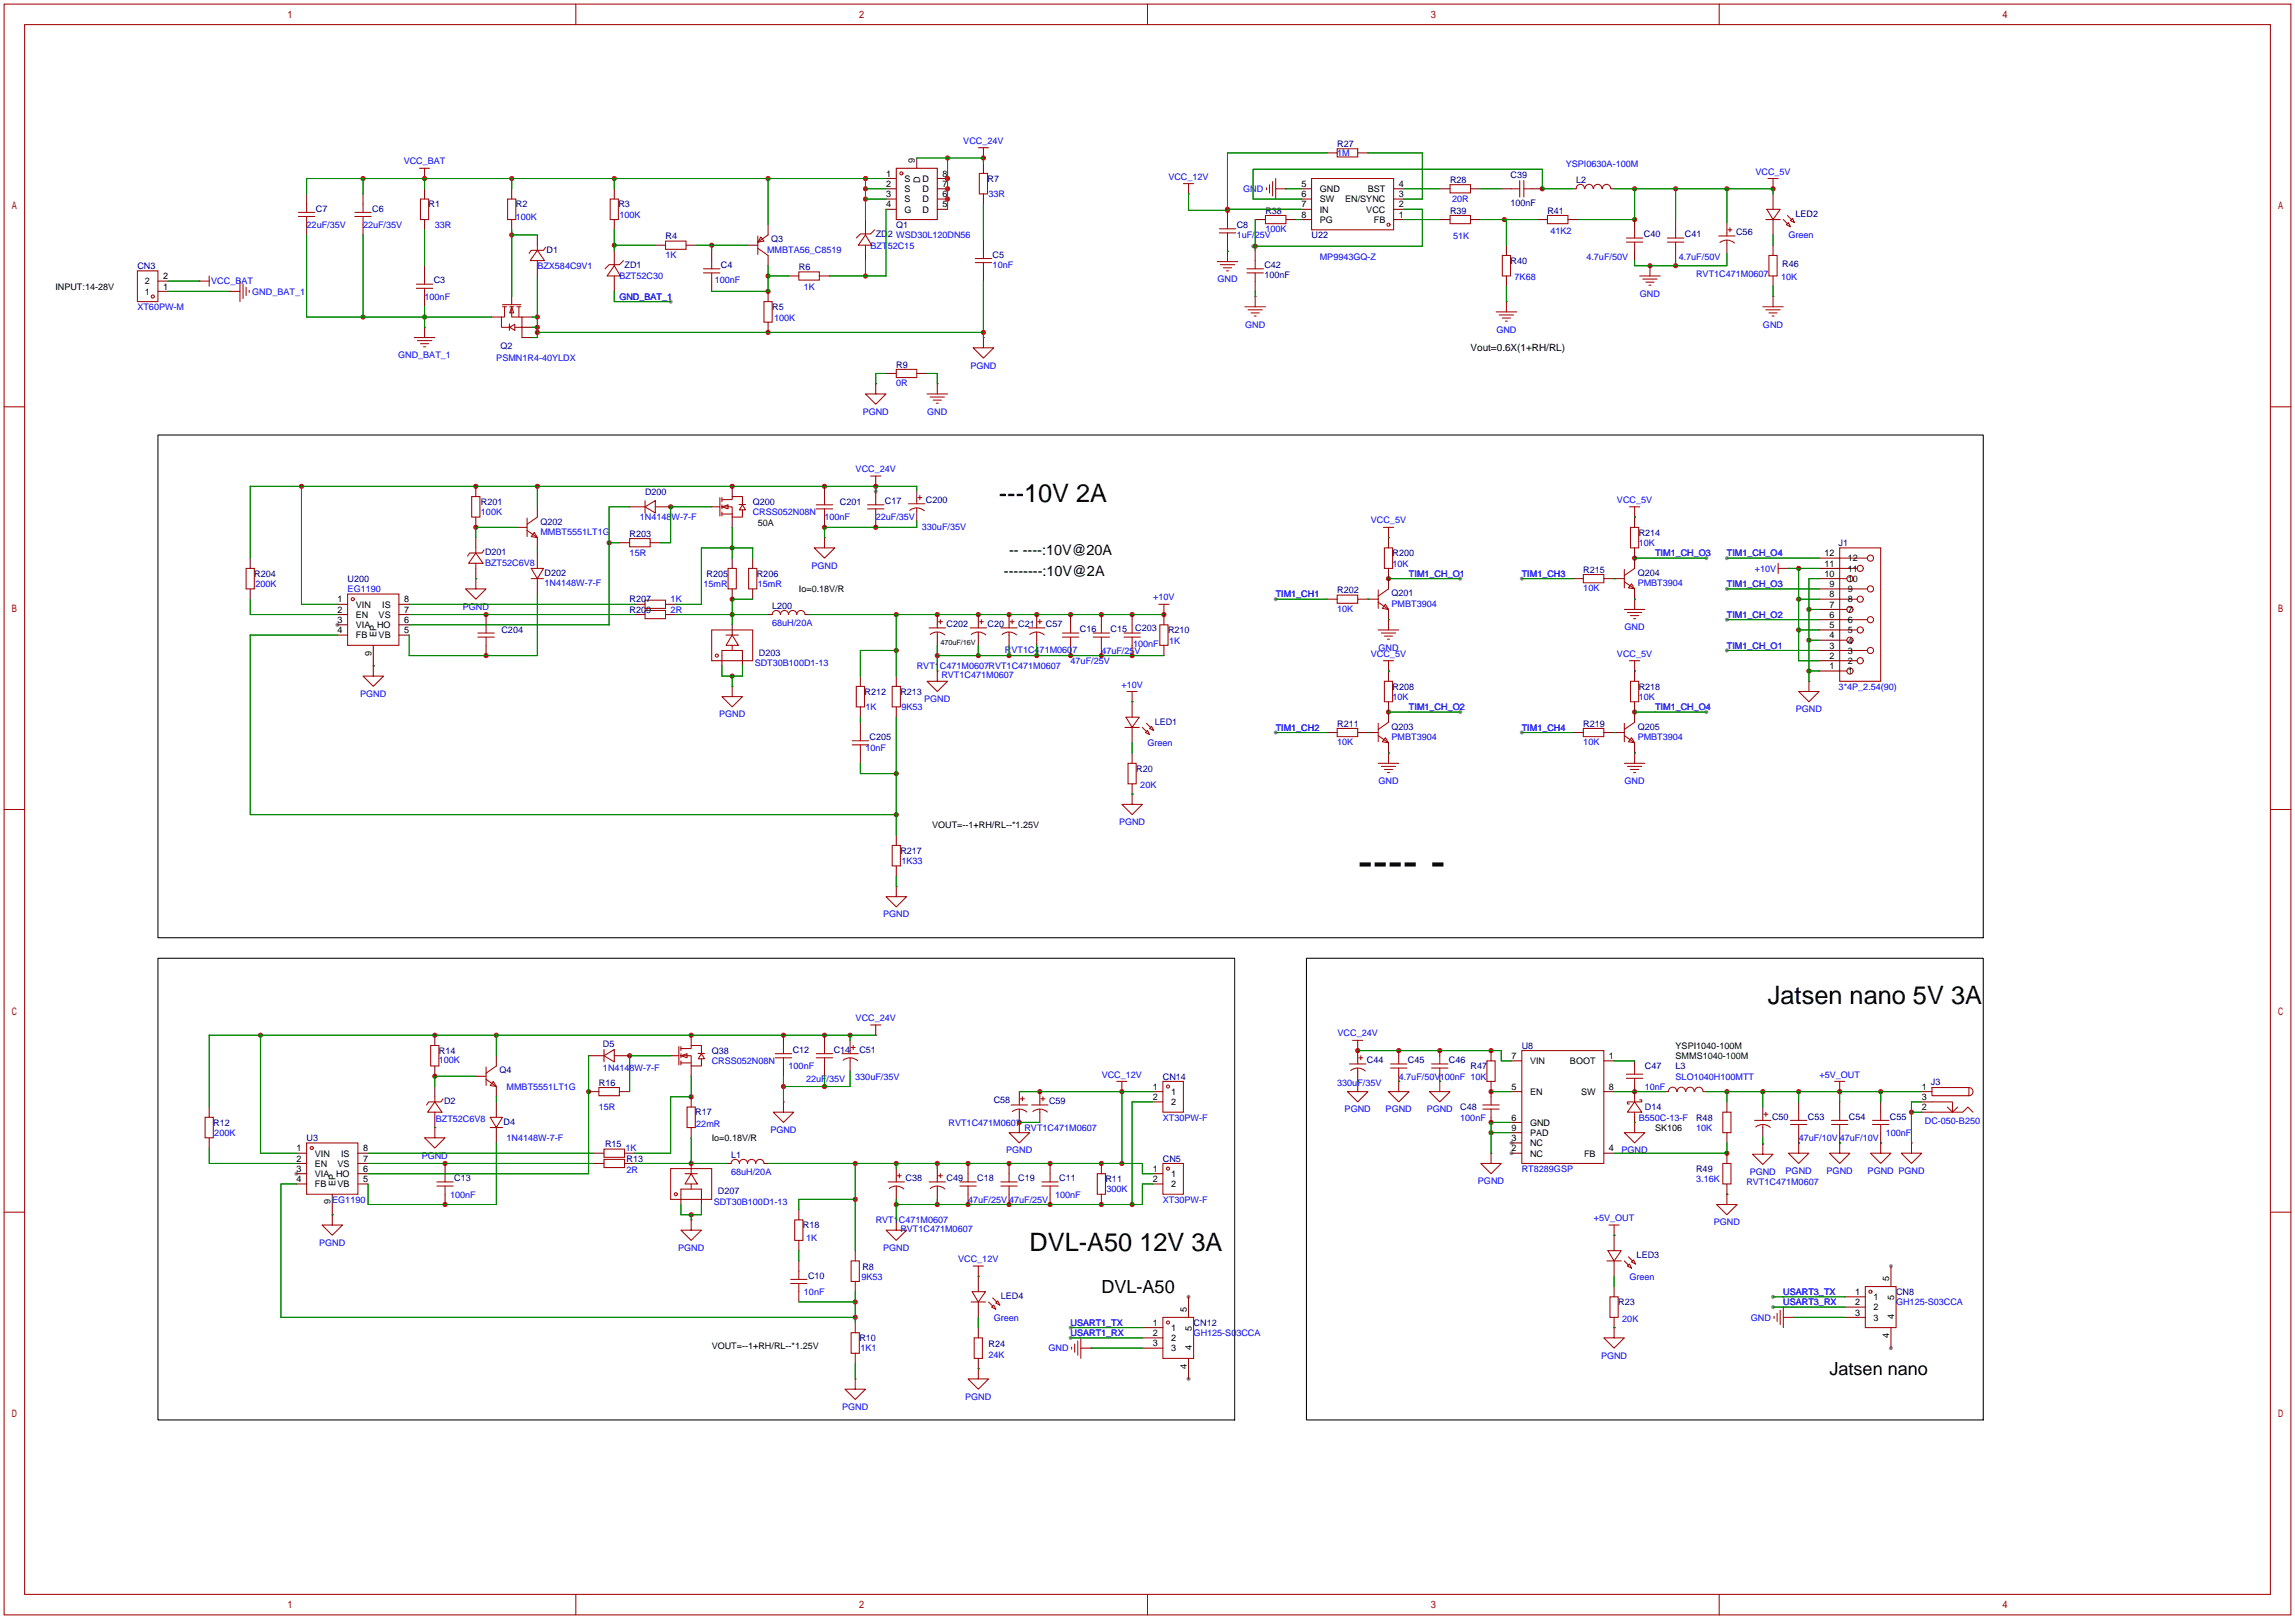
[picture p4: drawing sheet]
<svg xmlns="http://www.w3.org/2000/svg" width="568mm" height="401mm" viewBox="0 0 568 401" stroke-linecap="round" stroke-linejoin="round" font-family="sans-serif">
<defs><g id="words">
<text font-size="11.2" x="336.3" y="217.2">---- -</text>
<g font-size="6.3">
<text x="247.4" y="124.2">---10V 2A</text>
<text x="437.9" y="248.7">Jatsen nano 5V 3A</text>
<text x="255" y="309.6">DVL-A50 12V 3A</text>
</g>
<g font-size="4.5">
<text x="272.8" y="320.2">DVL-A50</text>
<text x="453.1" y="340.5">Jatsen nano</text>
</g>
<g font-size="3.6">
<text x="249.9" y="137.5">-- ----:10V@20A</text>
<text x="248.7" y="142.5">--------:10V@2A</text>
</g>
<text font-size="2.5" x="364.2" y="86.9">Vout=0.6X(1+RH/RL)</text>
<g font-size="2.2" fill="#00f">
<text x="238.6" y="35.6">VCC_24V</text>
<text x="100" y="40.7">VCC_BAT</text>
<text x="331.2" y="38.7">1M</text>
<text x="387.9" y="41.5">YSPI0630A-100M</text>
<text x="289.4" y="44.5">VCC_12V</text>
<text x="307.9" y="47.6">GND</text>
<text x="434.8" y="43.2">VCC_5V</text>
<text x="153.4" y="53.9">100K</text>
<text x="244.9" y="48.8">33R</text>
<text x="359.7" y="50.1">20R</text>
<text x="75.9" y="56.4">22uF/35V</text>
<text x="89.9" y="56.4">22uF/35V</text>
<text x="107.7" y="56.4">33R</text>
<text x="127.8" y="54.4">100K</text>
<text x="306.3" y="59">1uF/25V</text>
<text x="313.4" y="57.5">100K</text>
<text x="359.9" y="59.2">51K</text>
<text x="384" y="58">41K2</text>
<text x="443" y="59">Green</text>
<text x="164.8" y="63.8">1K</text>
<text x="190" y="62.5">MMBTA56_C8519</text>
<text x="215.6" y="61.5">BZT52C15</text>
<text x="326.9" y="64.3">MP9943GQ-Z</text>
<text x="392.9" y="64.3">4.7uF/50V</text>
<text x="415.8" y="64.3">4.7uF/50V</text>
<text x="52.3" y="70.4">VCC_BAT</text>
<text x="133.1" y="66.6">BZX584C9V1</text>
<text x="153.4" y="69.1">BZT52C30</text>
<text x="177" y="70.2">100nF</text>
<text x="199.1" y="71.7">1K</text>
<text x="245.9" y="66.4">10nF</text>
<text x="301.5" y="69.9">GND</text>
<text x="375.2" y="69.4">7K68</text>
<text x="420.1" y="68.6">RVT1C471M0607</text>
<text x="441.2" y="69.4">10K</text>
<text x="34" y="76.8">XT60PW-M</text>
<text x="62.5" y="73">GND_BAT_1</text>
<text x="105.2" y="74.2">100nF</text>
<text x="153.4" y="74.2">GND_BAT_1</text>
<text x="406.2" y="73.5">GND</text>
<text x="191.8" y="79.6">100K</text>
<text x="308.4" y="81.1">GND</text>
<text x="370.6" y="82.4">GND</text>
<text x="436.7" y="81.1">GND</text>
<text x="98.6" y="88.7">GND_BAT_1</text>
<text x="122.9" y="89.5">PSMN1R4-40YLDX</text>
<text x="222" y="95.6">0R</text>
<text x="240.3" y="91.2">PGND</text>
<text x="213.7" y="102.7">PGND</text>
<text x="229.7" y="102.7">GND</text>
<text x="211.9" y="116.9">VCC_24V</text>
<text x="400.5" y="124.5">VCC_5V</text>
<text x="119.1" y="127.6">100K</text>
<text x="158.5" y="128.8">1N4148W-7-F</text>
<text x="186.4" y="127.6">CRSS052N08N</text>
<text x="204.2" y="128.8">100nF</text>
<text x="216.9" y="128.8">22uF/35V</text>
<text x="228.3" y="131.1">330uF/35V</text>
<text x="339.6" y="129.6">VCC_5V</text>
<text x="133.9" y="132.4">MMBT5551LT1G</text>
<text x="156" y="137.7">15R</text>
<text x="405.9" y="135.2">10K</text>
<text x="410" y="137.7">TIM1_CH_O3</text>
<text x="427.7" y="137.7">TIM1_CH_O4</text>
<text x="120.1" y="140">BZT52C6V8</text>
<text x="201" y="140.8">PGND</text>
<text x="344.9" y="140.3">10K</text>
<text x="349" y="142.8">TIM1_CH_O1</text>
<text x="376.9" y="142.8">TIM1_CH3</text>
<text x="434.6" y="141.5">+10V</text>
<text x="63.2" y="145.3">200K</text>
<text x="86.1" y="146.6">EG1190</text>
<text x="134.9" y="145.1">1N4148W-7-F</text>
<text x="166.1" y="149.2">1K</text>
<text x="174.2" y="145.3">15mR</text>
<text x="187.7" y="145.3">15mR</text>
<text x="285.6" y="148.6">+10V</text>
<text x="316" y="147.9">TIM1_CH1</text>
<text x="392.2" y="146.4">10K</text>
<text x="405.6" y="145.1">PMBT3904</text>
<text x="427.7" y="145.3">TIM1_CH_O3</text>
<text x="114.6" y="150.9">PGND</text>
<text x="166.1" y="151.7">2R</text>
<text x="191.3" y="155">68uH/20A</text>
<text x="331.2" y="151.4">10K</text>
<text x="344.7" y="150.2">PMBT3904</text>
<text x="427.7" y="153">TIM1_CH_O2</text>
<text x="248.9" y="161.6">RVT1C471M0607</text>
<text x="272.8" y="161.9">47uF/25V</text>
<text x="280.7" y="160.1">100nF</text>
<text x="289.6" y="159.3">1K</text>
<text x="341.4" y="161.1">GND</text>
<text x="402.4" y="156">GND</text>
<text x="427.7" y="160.6">TIM1_CH_O1</text>
<text x="186.9" y="164.9">SDT30B100D1-13</text>
<text x="227.1" y="165.7">RVT1C471M0607RVT1C471M0607</text>
<text x="233.2" y="168">RVT1C471M0607</text>
<text x="265.2" y="164.4">47uF/25V</text>
<text x="339.6" y="162.6">VCC_5V</text>
<text x="400.5" y="162.6">VCC_5V</text>
<text x="89.2" y="172.5">PGND</text>
<text x="228.9" y="173.8">PGND</text>
<text x="277.8" y="170.2">+10V</text>
<text x="344.9" y="173.3">10K</text>
<text x="405.9" y="173.3">10K</text>
<text x="455.4" y="170.7">3*4P_2.54(90)</text>
<text x="178.1" y="177.6">PGND</text>
<text x="214.4" y="175.8">1K</text>
<text x="223.3" y="175.8">9K53</text>
<text x="349" y="175.8">TIM1_CH_O2</text>
<text x="410" y="175.8">TIM1_CH_O4</text>
<text x="444.8" y="176.3">PGND</text>
<text x="214.4" y="186">10nF</text>
<text x="284.2" y="184.7">Green</text>
<text x="316" y="180.9">TIM1_CH2</text>
<text x="331.2" y="184.5">10K</text>
<text x="344.7" y="183.2">PMBT3904</text>
<text x="376.9" y="180.9">TIM1_CH4</text>
<text x="392.2" y="184.5">10K</text>
<text x="405.6" y="183.2">PMBT3904</text>
<text x="282.4" y="195.1">20K</text>
<text x="341.4" y="194.1">GND</text>
<text x="402.4" y="194.1">GND</text>
<text x="277.2" y="204.3">PGND</text>
<text x="223.3" y="213.9">1K33</text>
<text x="218.8" y="227.1">PGND</text>
<text x="211.9" y="252.8">VCC_24V</text>
<text x="331.3" y="256.6">VCC_24V</text>
<text x="108.7" y="263.2">100K</text>
<text x="176.3" y="263.5">CRSS052N08N</text>
<text x="125.5" y="269.8">MMBT5551LT1G</text>
<text x="149.4" y="265.2">1N4148W-7-F</text>
<text x="195.3" y="264.7">100nF</text>
<text x="199.6" y="267.8">22uF/35V</text>
<text x="211.8" y="267.3">330uF/35V</text>
<text x="272.9" y="266.8">VCC_12V</text>
<text x="331.2" y="268.8">330uF/35V</text>
<text x="346.5" y="267.3">4.7uF/50V100nF 10K</text>
<text x="407.4" y="269.8">10nF</text>
<text x="415" y="267.3">SLO1040H100MTT</text>
<text x="450.7" y="266.8">+5V_OUT</text>
<text x="148.3" y="274.9">15R</text>
<text x="333.1" y="275.4">PGND</text>
<text x="343.2" y="275.4">PGND</text>
<text x="353.4" y="275.4">PGND</text>
<text x="53.1" y="281.2">200K</text>
<text x="107.9" y="277.7">BZT52C6V8</text>
<text x="172.5" y="279">22mR</text>
<text x="190.8" y="280.5">PGND</text>
<text x="234.9" y="278.7">RVT1C471M0607</text>
<text x="253.7" y="280">RVT1C471M0607</text>
<text x="288" y="277.4">XT30PW-F</text>
<text x="361.7" y="277.4">100nF</text>
<text x="405.9" y="277.4">B550C-13-F</text>
<text x="420.1" y="280">10K</text>
<text x="467.1" y="281.2">100nF</text>
<text x="476.8" y="278.2">DC-050-B250</text>
<text x="104.5" y="286.8">PGND</text>
<text x="125.5" y="282.5">1N4148W-7-F</text>
<text x="154.9" y="285">1K</text>
<text x="249.2" y="285.6">PGND</text>
<text x="401.6" y="285.6">PGND</text>
<text x="445.5" y="282.5">47uF/10V</text>
<text x="455.7" y="282.5">47uF/10V</text>
<text x="155.2" y="290.4">2R</text>
<text x="181.1" y="290.9">68uH/20A</text>
<text x="366.1" y="293.2">PGND</text>
<text x="376.9" y="290.1">RT8289GSP</text>
<text x="420.1" y="292.7">3.16K</text>
<text x="432.6" y="293.4">RVT1C471M0607</text>
<text x="433.4" y="290.9">PGND</text>
<text x="442.3" y="290.6">PGND</text>
<text x="452.4" y="290.6">PGND</text>
<text x="462.6" y="290.6">PGND PGND</text>
<text x="82.3" y="297.7">EG1190</text>
<text x="111.5" y="296.5">100nF</text>
<text x="176.8" y="298.3">SDT30B100D1-13</text>
<text x="239.8" y="297.7">47uF/25V</text>
<text x="249.9" y="297.7">47uF/25V</text>
<text x="261.4" y="296.5">100nF</text>
<text x="274.1" y="295.2">300K</text>
<text x="288" y="297.7">XT30PW-F</text>
<text x="216.9" y="302.8">RVT1C471M0607</text>
<text x="223" y="305.1">RVT1C471M0607</text>
<text x="394.8" y="302.3">+5V_OUT</text>
<text x="424.5" y="303.3">PGND</text>
<text x="79.1" y="308.4">PGND</text>
<text x="168" y="309.7">PGND</text>
<text x="199.6" y="307.1">1K</text>
<text x="218.8" y="309.7">PGND</text>
<text x="213.4" y="316.8">9K53</text>
<text x="237.3" y="312.5">VCC_12V</text>
<text x="403.6" y="316.8">Green</text>
<text x="199.1" y="320.6">10nF</text>
<text x="441.7" y="323.1">USART3_RX</text>
<text x="441.7" y="320.6">USART3_TX</text>
<text x="469.6" y="323.1">GH125-S03CCA</text>
<text x="246.1" y="327">Green</text>
<text x="265.2" y="328.2">USART1_TX</text>
<text x="401.8" y="327.2">20K</text>
<text x="433.7" y="327">GND</text>
<text x="213.1" y="334.6">1K1</text>
<text x="259.7" y="334.6">GND</text>
<text x="265.2" y="330.8">USART1_RX</text>
<text x="295.7" y="330.8">GH125-S03CCA</text>
<text x="244.9" y="336.1">24K</text>
<text x="396.6" y="336.4">PGND</text>
<text x="239.1" y="346.5">PGND</text>
<text x="208.6" y="349.1">PGND</text>
</g>
<g font-size="2.2">
<text x="226.6" y="40.4" transform="rotate(-90 226.6 40.4)">9</text>
<text x="219.5" y="43.7">1</text>
<text x="219.5" y="46.3">2</text>
<text x="224" y="45">S</text>
<text x="224" y="47.6">S</text>
<text x="227.9" y="45.3" transform="rotate(-90 227.9 45.3)">D</text>
<text x="228.5" y="47.6">D</text>
<text x="228.5" y="45">D</text>
<text x="233.4" y="46.3">7</text>
<text x="233.4" y="43.7">8</text>
<text x="322.4" y="46.3">5</text>
<text x="326.9" y="47.6">GND</text>
<text x="338.8" y="47.6">BST</text>
<text x="346.5" y="46.3">4</text>
<text x="219.5" y="48.8">3</text>
<text x="219.5" y="51.4">4</text>
<text x="224" y="50.1">S</text>
<text x="224" y="52.6">G</text>
<text x="228.5" y="52.6">D</text>
<text x="228.5" y="50.1">D</text>
<text x="233.4" y="51.4">5</text>
<text x="233.4" y="48.8">6</text>
<text x="322.4" y="48.8">6</text>
<text x="322.4" y="51.4">7</text>
<text x="322.4" y="53.9">8</text>
<text x="326.9" y="50.1">SW</text>
<text x="326.9" y="52.6">IN</text>
<text x="333.2" y="50.1">EN/SYNC</text>
<text x="338.4" y="52.6">VCC</text>
<text x="346.5" y="53.9">1</text>
<text x="346.5" y="51.4">2</text>
<text x="346.5" y="48.8">3</text>
<text x="326.9" y="55.2">PG</text>
<text x="340.3" y="55.2">FB</text>
<text x="13.7" y="71.7">INPUT:14-28V</text>
<text x="35.8" y="70.4">2</text>
<text x="40.4" y="71.7">1</text>
<text x="40.4" y="69.1">2</text>
<text x="35.8" y="73">1</text>
<text x="187.7" y="130.1">50A</text>
<text x="451.9" y="137.7">12</text>
<text x="451.9" y="142.8">10</text>
<text x="451.9" y="140.3">11</text>
<text x="457.7" y="141.5">11</text>
<text x="457.7" y="139">12</text>
<text x="83.6" y="149.2">1</text>
<text x="100.1" y="149.2">8</text>
<text x="197.9" y="146.6">Io=0.18V/R</text>
<text x="453.2" y="147.9">8</text>
<text x="453.2" y="145.3">9</text>
<text x="457.7" y="149.2">8</text>
<text x="457.7" y="146.6">9</text>
<text x="457.7" y="144.1">10</text>
<text x="83.6" y="151.7">2</text>
<text x="83.6" y="154.2">3</text>
<text x="88.1" y="150.4">VIN</text>
<text x="88.1" y="153">EN</text>
<text x="88.1" y="155.5">VIA</text>
<text x="93.4" y="155.5">HO</text>
<text x="93.8" y="153">VS</text>
<text x="94.7" y="150.4">IS</text>
<text x="100.1" y="154.2">6</text>
<text x="100.1" y="151.7">7</text>
<text x="453.2" y="155.5">5</text>
<text x="453.2" y="153">6</text>
<text x="453.2" y="150.4">7</text>
<text x="457.7" y="154.2">6</text>
<text x="457.7" y="151.7">7</text>
<text x="83.6" y="156.8">4</text>
<text x="88.1" y="158">FB</text>
<text x="93.3" y="157.7" transform="rotate(-90 93.3 157.7)">EP</text>
<text x="93.8" y="158">VB</text>
<text x="100.1" y="156.8">5</text>
<text x="453.2" y="160.6">3</text>
<text x="453.2" y="158">4</text>
<text x="457.7" y="161.9">3</text>
<text x="457.7" y="159.3">4</text>
<text x="457.7" y="156.8">5</text>
<text x="92" y="162.3" transform="rotate(-90 92 162.3)">9</text>
<text x="453.2" y="165.7">1</text>
<text x="453.2" y="163.1">2</text>
<text x="457.7" y="166.9">1</text>
<text x="457.7" y="164.4">2</text>
<text x="230.9" y="205">VOUT=--1+RH/RL--*1.25V</text>
<text x="374.4" y="262.2">7</text>
<text x="379" y="263.5">VIN</text>
<text x="388.9" y="263.5">BOOT</text>
<text x="398.5" y="262.2">1</text>
<text x="415" y="262.2">SMMS1040-100M</text>
<text x="415" y="259.6">YSPI1040-100M</text>
<text x="285.5" y="269.8">1</text>
<text x="374.4" y="269.8">5</text>
<text x="398.5" y="269.8">8</text>
<text x="476" y="269.8">1</text>
<text x="285.5" y="272.3">2</text>
<text x="290.1" y="271.1">1</text>
<text x="290.1" y="273.6">2</text>
<text x="379" y="271.1">EN</text>
<text x="391.6" y="271.1">SW</text>
<text x="476" y="274.9">2</text>
<text x="476" y="272.3">3</text>
<text x="374.4" y="277.4">6</text>
<text x="374.4" y="280">9</text>
<text x="379" y="278.7">GND</text>
<text x="379" y="281.2">PAD</text>
<text x="410" y="280">SK106</text>
<text x="73.4" y="285">1</text>
<text x="73.4" y="287.6">2</text>
<text x="78" y="286.3">VIN</text>
<text x="84.5" y="286.3">IS</text>
<text x="89.9" y="287.6">7</text>
<text x="89.9" y="285">8</text>
<text x="176.3" y="282.5">Io=0.18V/R</text>
<text x="374.4" y="285">2</text>
<text x="374.4" y="282.5">3</text>
<text x="379" y="286.3">NC</text>
<text x="379" y="283.8">NC</text>
<text x="392.4" y="286.3">FB</text>
<text x="398.5" y="285">4</text>
<text x="73.4" y="290.1">3</text>
<text x="73.4" y="292.7">4</text>
<text x="78" y="288.9">EN</text>
<text x="78" y="291.4">VIA</text>
<text x="78" y="293.9">FB</text>
<text x="83.1" y="293.6" transform="rotate(-90 83.1 293.6)">EP</text>
<text x="83.3" y="291.4">HO</text>
<text x="83.6" y="293.9">VB</text>
<text x="83.6" y="288.9">VS</text>
<text x="89.9" y="292.7">5</text>
<text x="89.9" y="290.1">6</text>
<text x="285.5" y="290.1">1</text>
<text x="285.5" y="292.7">2</text>
<text x="290.1" y="291.4">1</text>
<text x="290.1" y="293.9">2</text>
<text x="81.8" y="298.2" transform="rotate(-90 81.8 298.2)">9</text>
<text x="467.9" y="317.2" transform="rotate(-90 467.9 317.2)">5</text>
<text x="459.5" y="320.6">1</text>
<text x="459.5" y="323.1">2</text>
<text x="464.1" y="321.9">1</text>
<text x="469.2" y="321.8" transform="rotate(-90 469.2 321.8)">5</text>
<text x="285.5" y="328.2">1</text>
<text x="290.1" y="329.5">1</text>
<text x="293.9" y="324.9" transform="rotate(-90 293.9 324.9)">5</text>
<text x="295.2" y="329.4" transform="rotate(-90 295.2 329.4)">5</text>
<text x="459.5" y="325.7">3</text>
<text x="464.1" y="324.4">2</text>
<text x="464.1" y="327">3</text>
<text x="469.2" y="326.6" transform="rotate(-90 469.2 326.6)">4</text>
<text x="176.3" y="334.1">VOUT=--1+RH/RL--*1.25V</text>
<text x="285.5" y="330.8">2</text>
<text x="285.5" y="333.3">3</text>
<text x="290.1" y="332">2</text>
<text x="290.1" y="334.6">3</text>
<text x="295.2" y="334.3" transform="rotate(-90 295.2 334.3)">4</text>
<text x="467.9" y="331.2" transform="rotate(-90 467.9 331.2)">4</text>
<text x="293.9" y="338.8" transform="rotate(-90 293.9 338.8)">4</text>
</g>
<g font-size="2.2" fill="#000080">
<text x="331.2" y="36.4">R27</text>
<text x="244.6" y="45">R7</text>
<text x="359.2" y="45.3">R28</text>
<text x="374.1" y="44">C39</text>
<text x="390.4" y="45.2">L2</text>
<text x="78.2" y="52.4">C7</text>
<text x="92.2" y="52.4">C6</text>
<text x="106.2" y="51.4">R1</text>
<text x="127.8" y="51.4">R2</text>
<text x="153.2" y="51.4">R3</text>
<text x="313.4" y="52.9">R38</text>
<text x="359.2" y="52.9">R39</text>
<text x="374.1" y="51.1">100nF</text>
<text x="383.3" y="52.9">R41</text>
<text x="444.8" y="53.7">LED2</text>
<text x="164.8" y="59.2">R4</text>
<text x="216.9" y="58.7">ZD2 WSD30L120DN56</text>
<text x="222" y="56.4">Q1</text>
<text x="306.3" y="56.4">C8</text>
<text x="324.9" y="59">U22</text>
<text x="407.2" y="58.7">C40</text>
<text x="417.3" y="58.7">C41</text>
<text x="430" y="58.2">C56</text>
<text x="135.4" y="62.5">D1</text>
<text x="191" y="60">Q3</text>
<text x="245.9" y="63.8">C5</text>
<text x="374.1" y="65.3">R40</text>
<text x="34" y="66.6">CN3</text>
<text x="107.4" y="70.2">C3</text>
<text x="154.7" y="66.4">ZD1</text>
<text x="178.6" y="66.4">C4</text>
<text x="197.9" y="66.9">R6</text>
<text x="313.2" y="66.4">C42</text>
<text x="313.2" y="68.9">100nF</text>
<text x="441.5" y="66.1">R46</text>
<text x="191.3" y="76.8">R5</text>
<text x="124" y="86.4">Q2</text>
<text x="222" y="91">R9</text>
<text x="119.1" y="125">R201</text>
<text x="159.8" y="122.5">D200</text>
<text x="186.4" y="125">Q200</text>
<text x="208" y="125">C201</text>
<text x="219.2" y="124.8">C17</text>
<text x="229.4" y="124.5">C200</text>
<text x="133.9" y="129.9">Q202</text>
<text x="120.1" y="137.5">D201</text>
<text x="156" y="132.9">R203</text>
<text x="344.9" y="137.7">R200</text>
<text x="405.9" y="132.6">R214</text>
<text x="455.4" y="135.2">J1</text>
<text x="63" y="142.8">R204</text>
<text x="134.9" y="142.6">D202</text>
<text x="175" y="142.8">R205</text>
<text x="187.5" y="142.8">R206</text>
<text x="392.2" y="141.8">R215</text>
<text x="405.6" y="142.6">Q204</text>
<text x="86.1" y="144.1">U200</text>
<text x="156" y="149.2">R207</text>
<text x="331.2" y="146.9">R202</text>
<text x="344.7" y="147.6">Q201</text>
<text x="156" y="151.7">R209</text>
<text x="191.3" y="150.7">L200</text>
<text x="234.4" y="155.3">C202</text>
<text x="244.6" y="155.3">C20</text>
<text x="252.2" y="155.3">C21</text>
<text x="259.1" y="155.3">C57</text>
<text x="124.2" y="156.8">C204</text>
<text x="267.5" y="156.5">C16</text>
<text x="275.1" y="156.5">C15</text>
<text x="281.2" y="156.3">C203</text>
<text x="289.3" y="156.8">R210</text>
<text x="188" y="162.4">D203</text>
<text x="214.1" y="172">R212</text>
<text x="223" y="172">R213</text>
<text x="344.9" y="170.7">R208</text>
<text x="405.9" y="170.7">R218</text>
<text x="286" y="179.4">LED1</text>
<text x="331.2" y="179.9">R211</text>
<text x="392.2" y="179.9">R219</text>
<text x="215.4" y="183.2">C205</text>
<text x="344.7" y="180.7">Q203</text>
<text x="405.6" y="180.7">Q205</text>
<text x="281.4" y="191.1">R20</text>
<text x="223" y="211.4">R217</text>
<text x="108.7" y="260.9">R14</text>
<text x="149.4" y="259.1">D5</text>
<text x="176.3" y="260.9">Q38</text>
<text x="196.3" y="260.7">C12</text>
<text x="206.5" y="260.7">C14</text>
<text x="212.9" y="260.7">C51</text>
<text x="338.6" y="263.2">C44</text>
<text x="348.7" y="263.2">C45</text>
<text x="358.9" y="263.2">C46</text>
<text x="376.9" y="259.6">U8</text>
<text x="123.7" y="265.7">Q4</text>
<text x="148.3" y="268.8">R16</text>
<text x="288" y="267.3">CN14</text>
<text x="364.2" y="264.7">R47</text>
<text x="407.4" y="264.7">C47</text>
<text x="415" y="264.7">L3</text>
<text x="478.3" y="268.5">J3</text>
<text x="110" y="273.4">D2</text>
<text x="246.1" y="273.1">C58</text>
<text x="259.8" y="273.4">C59</text>
<text x="361.7" y="274.9">C48</text>
<text x="407.4" y="274.9">D14</text>
<text x="52.8" y="278.7">R12</text>
<text x="124.7" y="278.4">D4</text>
<text x="172.2" y="276.2">R17</text>
<text x="420.1" y="277.4">R48</text>
<text x="438.9" y="277.2">C50</text>
<text x="447.8" y="277.2">C53</text>
<text x="458" y="277.2">C54</text>
<text x="468.1" y="277.2">C55</text>
<text x="75.9" y="282.5">U3</text>
<text x="149.9" y="284">R15</text>
<text x="155.2" y="287.6">R13</text>
<text x="181.1" y="286.6">L1</text>
<text x="288" y="287.6">CN5</text>
<text x="112.5" y="292.4">C13</text>
<text x="224.3" y="292.4">C38</text>
<text x="234.4" y="292.4">C49</text>
<text x="242.1" y="292.4">C18</text>
<text x="252.2" y="292.4">C19</text>
<text x="262.4" y="292.4">C11</text>
<text x="273.8" y="292.7">R11</text>
<text x="420.1" y="290.1">R49</text>
<text x="177.8" y="295.7">D207</text>
<text x="198.9" y="304.1">R18</text>
<text x="405.4" y="311.5">LED3</text>
<text x="200.2" y="316.5">C10</text>
<text x="213.6" y="314.5">R8</text>
<text x="247.9" y="321.6">LED4</text>
<text x="400.8" y="323.1">R23</text>
<text x="469.6" y="320.6">CN8</text>
<text x="295.7" y="328.2">CN12</text>
<text x="212.9" y="332">R10</text>
<text x="244.9" y="333.6">R24</text>
</g>
<text font-size="1.8" x="232.9" y="159.7">470uF/16V</text>
</g></defs>
<g fill="#999">
<circle cx="73.4" cy="290.6" r=".51"/>
<circle cx="374.4" cy="285.5" r=".51"/>
<circle cx="374.4" cy="283" r=".51"/>
<circle cx="83.6" cy="154.7" r=".51"/>
<circle cx="294.4" cy="341.4" r=".51"/>
<circle cx="294.4" cy="321.1" r=".51"/>
<circle cx="468.4" cy="333.8" r=".51"/>
<circle cx="468.4" cy="313.4" r=".51"/>
<circle cx="166.1" cy="74.7" r=".51"/>
<circle cx="310.4" cy="61" r=".51"/>
<circle cx="216.9" cy="121.7" r=".51"/>
<circle cx="361.7" cy="143.3" r=".51"/>
<circle cx="316" cy="148.3" r=".51"/>
<circle cx="361.7" cy="176.3" r=".51"/>
<circle cx="316" cy="181.4" r=".51"/>
<circle cx="422.7" cy="138.2" r=".51"/>
<circle cx="376.9" cy="143.3" r=".51"/>
<circle cx="422.7" cy="176.3" r=".51"/>
<circle cx="376.9" cy="181.4" r=".51"/>
<circle cx="427.7" cy="138.2" r=".51"/>
<circle cx="427.7" cy="145.8" r=".51"/>
<circle cx="427.7" cy="153.4" r=".51"/>
<circle cx="427.7" cy="161" r=".51"/>
<circle cx="265.2" cy="328.7" r=".51"/>
<circle cx="265.2" cy="331.2" r=".51"/>
<circle cx="439.2" cy="323.6" r=".51"/>
<circle cx="439.2" cy="321.1" r=".51"/>
</g>
<g fill="none" stroke="#a10000" stroke-width=".25">
<path d="M103.9 41.7h2.5M104.1 49.3h2.1v5.1h-2.1zM105.2 41.7v2.5M125.7 49.3h2.1v5.1h-2.1zM151.1 49.3h2.1v5.1h-2.1zM164.8 59.7h5.1v2h-5.1zM187.7 58.4v4.6M188.5 58.7l.7 1-1.5 .2zM190.2 58.2l-2.5 1.7M222 41.7h10.2v12.7h-10.2zM103.1 71.4h4.1M103.1 70.4h4.1"/>
<path d="M105.2 68.3v2.1M105.2 71.4v2M124.5 75.9h1M124.5 75.4h4.5M125 75.9v2.6h-.8v2.5h2M126.2 75.9h1.1M126.7 75.9v2.6h2.6v2.5h-1.8M126.7 75.9l.6 1.6h-1.1zM128 75.9h1M128.5 75.9v2.6M133.1 62l1.8 2.5h-3.6zM133.1 60.7v1.3"/>
<path d="M133.1 64.5v1.3M135.1 61.2l-.5 .8h-3l-.5 .7M152.1 65.8l1.6 2.5h-3.3zM154.4 64.5l-1 1h-2.5l-1 1M174.2 67.6h4.1M174.2 66.5h4.1M176.3 64.5v2M176.3 67.6v2M187.7 61.5l2.5 1.7M102.6 83.6h5.1M103.4 84.3h3.5M104.1 85.1h2.1"/>
<path d="M104.9 85.9h.5M105.2 81v2.6M126.2 80.2v1.6M126.2 81l1.3-.7v1.5zM129.3 81v2.6"/>
<circle cx="223.3" cy="42.9" r=".38"/>
</g>
<g fill="none" stroke="#870000" stroke-width=".25">
<path d="M227.1 39.1v2.6M105.2 44.2h.1M105.2 46.7v2.6M105.2 54.4v2.5M126.7 46.7v2.6M126.7 54.4v2.5M133.1 58.2v2.5M152.1 46.7v2.6M152.1 54.4v2.5M190.2 55.6v2.6M219.5 44.2h2.5M219.5 46.7h2.5"/>
<path d="M219.5 49.3h2.5M219.5 51.8h2.5M232.2 44.2h2.5M232.2 46.7h2.5M232.2 49.3h2.5M232.2 51.8h2.5M105.2 65.8v2.5M105.2 73.4v2.5M121.7 78.5h2.5M126.7 73.4v2M129.3 78.5h2.5M133.1 65.8v2.5"/>
<path d="M152.1 62v3.8M152.1 68.3v3.8M162.3 60.7h2.5M169.9 60.7h2.6M176.3 62v2.5M176.3 69.6v2.5M185.2 60.7h2.5M190.2 63.2v2.6M105.2 81h.1M129.3 83.6h2.5M129.3 81h2.5"/>
</g>
<g fill="#c00">
<circle cx="105.2" cy="44.2" r=".63"/>
<circle cx="126.7" cy="44.2" r=".63"/>
<circle cx="152.1" cy="44.2" r=".63"/>
<circle cx="214.4" cy="44.2" r=".63"/>
<circle cx="89.9" cy="44.2" r=".63"/>
<circle cx="190.2" cy="44.2" r=".63"/>
<circle cx="214.4" cy="46.7" r=".63"/>
<circle cx="214.4" cy="49.3" r=".63"/>
<circle cx="126.7" cy="58.2" r=".63"/>
<circle cx="105.2" cy="78.5" r=".63"/>
<circle cx="89.9" cy="78.5" r=".63"/>
<circle cx="176.3" cy="60.7" r=".63"/>
<circle cx="214.4" cy="68.3" r=".63"/>
<circle cx="133.1" cy="78.5" r=".63"/>
<circle cx="133.1" cy="82.3" r=".63"/>
<circle cx="133.1" cy="81" r=".63"/>
<circle cx="190.2" cy="82.3" r=".63"/>
<circle cx="243.6" cy="82.3" r=".63"/>
<circle cx="415" cy="65.8" r=".63"/>
<circle cx="408.7" cy="65.8" r=".63"/>
<circle cx="310.9" cy="61" r=".63"/>
<circle cx="304" cy="51.8" r=".63"/>
<circle cx="304" cy="52.1" r=".63"/>
<circle cx="404.9" cy="46.7" r=".63"/>
<circle cx="415" cy="46.7" r=".63"/>
<circle cx="439.2" cy="46.7" r=".63"/>
<circle cx="427.7" cy="46.7" r=".63"/>
<circle cx="404.9" cy="54.4" r=".63"/>
<circle cx="110.2" cy="288" r=".63"/>
<circle cx="145.8" cy="270.3" r=".63"/>
<circle cx="110.2" cy="298.2" r=".63"/>
<circle cx="171.2" cy="288" r=".63"/>
<circle cx="232.2" cy="288" r=".63"/>
<circle cx="239.8" cy="288" r=".63"/>
<circle cx="249.9" cy="288" r=".63"/>
<circle cx="260.1" cy="288" r=".63"/>
<circle cx="211.8" cy="288" r=".63"/>
<circle cx="211.8" cy="296.9" r=".63"/>
<circle cx="272.8" cy="288" r=".63"/>
<circle cx="277.9" cy="288" r=".63"/>
<circle cx="222" cy="288" r=".63"/>
<circle cx="277.9" cy="270.3" r=".63"/>
<circle cx="257.6" cy="270.3" r=".63"/>
<circle cx="194.1" cy="269" r=".63"/>
<circle cx="204.2" cy="269" r=".63"/>
<circle cx="211.8" cy="322.3" r=".63"/>
<circle cx="211.8" cy="326.1" r=".63"/>
<circle cx="171.2" cy="300.7" r=".63"/>
<circle cx="210.6" cy="256.3" r=".63"/>
<circle cx="204.2" cy="256.3" r=".63"/>
<circle cx="194.1" cy="256.3" r=".63"/>
<circle cx="171.2" cy="256.3" r=".63"/>
<circle cx="122.9" cy="256.3" r=".63"/>
<circle cx="107.7" cy="256.3" r=".63"/>
<circle cx="64.5" cy="256.3" r=".63"/>
<circle cx="234.7" cy="44.2" r=".63"/>
<circle cx="234.7" cy="46.7" r=".63"/>
<circle cx="234.7" cy="49.3" r=".63"/>
<circle cx="234.7" cy="39.1" r=".63"/>
<circle cx="243.6" cy="39.1" r=".63"/>
<circle cx="372.6" cy="54.4" r=".63"/>
<circle cx="222" cy="298.2" r=".63"/>
<circle cx="232.2" cy="298.2" r=".63"/>
<circle cx="239.8" cy="298.2" r=".63"/>
<circle cx="249.9" cy="298.2" r=".63"/>
<circle cx="260.1" cy="298.2" r=".63"/>
<circle cx="280.4" cy="298.2" r=".63"/>
<circle cx="272.8" cy="298.2" r=".63"/>
<circle cx="152.1" cy="60.7" r=".63"/>
<circle cx="369.3" cy="270.3" r=".63"/>
<circle cx="404.9" cy="270.3" r=".63"/>
<circle cx="465.8" cy="270.3" r=".63"/>
<circle cx="455.7" cy="270.3" r=".63"/>
<circle cx="445.5" cy="270.3" r=".63"/>
<circle cx="427.7" cy="270.3" r=".63"/>
<circle cx="436.6" cy="270.3" r=".63"/>
<circle cx="369.3" cy="260.1" r=".63"/>
<circle cx="356.6" cy="260.1" r=".63"/>
<circle cx="346.5" cy="260.1" r=".63"/>
<circle cx="336.3" cy="260.1" r=".63"/>
<circle cx="369.3" cy="280.4" r=".63"/>
<circle cx="369.3" cy="277.9" r=".63"/>
<circle cx="120.4" cy="152.1" r=".63"/>
<circle cx="150.9" cy="134.4" r=".63"/>
<circle cx="120.4" cy="162.3" r=".63"/>
<circle cx="181.4" cy="152.1" r=".63"/>
<circle cx="181.4" cy="148.3" r=".63"/>
<circle cx="222" cy="201.7" r=".63"/>
<circle cx="222" cy="191.5" r=".63"/>
<circle cx="74.7" cy="120.4" r=".63"/>
<circle cx="117.9" cy="120.4" r=".63"/>
<circle cx="133.1" cy="120.4" r=".63"/>
<circle cx="181.4" cy="120.4" r=".63"/>
<circle cx="204.2" cy="120.4" r=".63"/>
<circle cx="216.9" cy="120.4" r=".63"/>
<circle cx="288.3" cy="152.1" r=".63"/>
<circle cx="280.4" cy="152.1" r=".63"/>
<circle cx="272.8" cy="152.1" r=".63"/>
<circle cx="265.2" cy="152.1" r=".63"/>
<circle cx="256.8" cy="152.1" r=".63"/>
<circle cx="249.9" cy="152.1" r=".63"/>
<circle cx="242.3" cy="152.1" r=".63"/>
<circle cx="232.2" cy="152.1" r=".63"/>
<circle cx="222" cy="152.1" r=".63"/>
<circle cx="222" cy="161" r=".63"/>
<circle cx="232.2" cy="162.3" r=".63"/>
<circle cx="256.8" cy="162.3" r=".63"/>
<circle cx="265.2" cy="162.3" r=".63"/>
<circle cx="272.8" cy="162.3" r=".63"/>
<circle cx="280.4" cy="162.3" r=".63"/>
<circle cx="242.3" cy="162.3" r=".63"/>
<circle cx="249.9" cy="162.3" r=".63"/>
<circle cx="181.4" cy="167.4" r=".63"/>
<circle cx="181.4" cy="135.6" r=".63"/>
<circle cx="166.1" cy="125.5" r=".63"/>
<circle cx="473.5" cy="275.3" r=".63"/>
<circle cx="190.2" cy="72.1" r=".63"/>
<circle cx="190.2" cy="68.3" r=".63"/>
<circle cx="382" cy="46.7" r=".63"/>
<circle cx="427.7" cy="285.5" r=".63"/>
<circle cx="107.7" cy="266.4" r=".63"/>
<circle cx="156" cy="261.4" r=".63"/>
<circle cx="171.2" cy="271.5" r=".63"/>
<circle cx="204.2" cy="130.6" r=".63"/>
<circle cx="216.9" cy="130.6" r=".63"/>
<circle cx="117.9" cy="130.6" r=".63"/>
<circle cx="343.9" cy="143.3" r=".63"/>
<circle cx="343.9" cy="176.3" r=".63"/>
<circle cx="404.9" cy="138.2" r=".63"/>
<circle cx="404.9" cy="176.3" r=".63"/>
<circle cx="448.1" cy="166.1" r=".63"/>
<circle cx="448.1" cy="158.5" r=".63"/>
<circle cx="448.1" cy="150.9" r=".63"/>
<circle cx="445.5" cy="140.7" r=".63"/>
<circle cx="445.5" cy="148.3" r=".63"/>
<circle cx="445.5" cy="156" r=".63"/>
<circle cx="252.5" cy="277.9" r=".63"/>
</g>
<g fill="none" stroke="#a10000" stroke-width=".25">
<path d="M1 1h566.4v398.8h-566.4zM6.1 6.1h556.3v388.6h-556.3zM142.6 1v5.1M284.2 1v5.1M425.8 1v5.1M242.3 36.6h2.6M243.6 36.6v2.5M331.2 36.8h5.1v2.1h-5.1zM73.9 53.6h4.1M73.9 52.6h4.1M75.9 50.5v2.1M75.9 53.6v2"/>
<path d="M87.9 53.6h4M87.9 52.6h4M89.9 50.5v2.1M89.9 53.6v2M214.4 58.2l1.5 2.5h-3.3zM216.7 56.9l-1.1 1h-2.5l-1 1M242.6 42.9h2v5.1h-2zM293.1 45.5h2.6M294.4 45.5v2.5M302 57.7h4.1M302 56.6h4.1M304 54.6v2"/>
<path d="M304 57.7v2M313.4 53.3h5.1v2.1h-5.1zM313.7 46.5v.5M314.5 45.7v2.1M315.2 45v3.5M316 46.7h2.5M316 44.2v5.1M324.9 44.2h20.3v12.7h-20.3zM359.2 45.7h5v2.1h-5zM359.2 53.3h5v2.1h-5zM374.4 46.7h2M376.4 44.7v4.1"/>
<path d="M377.4 46.7h2.1M377.4 44.7v4.1M383.3 53.3h5.1v2.1h-5.1zM390.4 46.7a1.01 1.01 0 0 1 1-1.1 1.01 1.01 0 0 1 1.1 1.1M394.6 46.7a1.01 1.01 0 0 0-1-1.1 1.01 1.01 0 0 0-1 1.1M396.8 46.7a1.01 1.01 0 0 0-1.1-1.1 1.01 1.01 0 0 0-1 1.1M396.9 46.7a1.01 1.01 0 0 1 1-1.1 1.01 1.01 0 0 1 1 1.1M402.8 59.9h4.1M402.8 58.9h4.1M404.9 56.9v2M404.9 59.9v2.1M413 59.9h4.1"/>
<path d="M413 58.9h4.1M415 56.9v2M415 59.9v2.1M425.7 58.4h4.1M427.7 57.7v.7M427.7 59.4v.8M428 56.9h1M428.5 56.4v1M437.4 54.4h3.5M437.6 51.8h3.3l-1.7 2.6zM437.9 44.2h2.5M439.2 44.2v2.5"/>
<path d="M441.7 54.4l1 1M442.5 55.6l.5-.5 .5 1zM442.7 53.3l1 1.1M443.5 54.6l.5-.5 .5 1zM34 67.1h5.1v7.6h-5.1zM49.3 69.6h2.5M51.8 68.3v2.6M56.9 72.1h2.5M59.4 69.6v5.1M60.2 70.4v3.5M61 71.1v2.1M61.7 71.9v.5"/>
<path d="M189.2 74.7h2.1v5.1h-2.1zM197.9 67.3h5v2h-5zM241.6 65h4M241.6 64h4M243.6 62v2M243.6 65v2.1M301.5 64.8h5.1M302.3 65.5h3.5M303 66.3h2.1M303.8 67.1h.5M304 62.2v2.6M308.4 75.9h5"/>
<path d="M308.9 67.6h4M308.9 66.5h4M309.1 76.7h3.6M309.9 77.5h2M310.6 78.2h.5M310.9 64.5v2M310.9 67.6v2M310.9 73.4v2.5M370.6 77.2h5.1M371.3 78h3.6M372.1 63.2h2v5.1h-2zM372.1 78.7h2"/>
<path d="M372.9 79.5h.5M373.1 74.7v2.5M406.1 68.3h5.1M406.9 69.1h3.6M407.7 69.9h2M408.4 70.6h.5M408.7 65.8v2.5M426 60a2.74 2.74 0 0 1 3.6 .2M436.6 75.9h5.1M437.4 76.7h3.5M438.1 63.2h2.1v5.1h-2.1zM438.1 77.5h2.1"/>
<path d="M438.9 78.2h.5M439.2 73.4v2.5M216.9 95v2.5h2.6l-2.6 2.6-2.5-2.6h2.5M222 91.4h5.1v2.1h-5.1zM229.6 97.5h5.1M230.4 98.3h3.5M231.1 99.1h2.1M231.9 99.8h.5M232.2 95v2.5M243.6 83.6v2.5h2.5l-2.5 2.5-2.6-2.5h2.6M1 100.7h5.1M215.6 117.9h2.6"/>
<path d="M216.9 117.9v2.5M562.4 100.7h5M116.8 122.9h2.1v5.1h-2.1zM117.9 136.9l1.7 2.5h-3.5zM117.9 135.6v1.3M117.9 139.4v1.3M119.9 136.1l-.5 .8h-3.1l-.5 .8M130.6 131.3l2.5 1.8M130.6 128.3v4.5M132.3 131.8l.8 1.3-1.5-.3zM133.1 128l-2.5 1.8M156 133.4h5v2h-5z"/>
<path d="M159.8 125.5l2.5-1.5v3zM159.8 124v3M178.3 123.2v4.6M178.8 125.5h2.6v2.5h2.5v-1.8M178.8 123.7h2.6v-.8h2.5v2.1M178.8 125.5l1.5-.5v1zM178.8 123.2v1M178.8 125v1M178.8 126.7v1.1M178.8 127.3h2.6M183.1 124.9h1.6M183.9 125l.8 1.2h-1.6z"/>
<path d="M202.2 126h4M202.2 125h4M204.2 133.1v2.5h2.6l-2.6 2.6-2.5-2.6h2.5M204.2 122.9v2.1M204.2 126v2M214.9 126h4M214.9 125h4M216.9 122.9v2.1M216.9 126v2M225 124.7h4.1M225.3 126.3a2.74 2.74 0 0 1 3.6 .2M227.1 124v.7"/>
<path d="M227.1 125.7v.8M227.3 123.2h1M227.8 122.7v1M342.6 130.6h2.6M342.9 135.6h2v5.1h-2zM343.9 130.6v2.5M403.6 125.5h2.5M403.9 130.6h2v5h-2zM404.9 125.5v2.5M440.4 139.4v2.6M455.7 135.6h10.1v33.1h-10.1zM455.7 138.2h6.8"/>
<path d="M61 140.7h2v5.1h-2zM86.1 147.1h12.7v12.7h-12.7zM117.9 143.3v2.5h2.5l-2.5 2.5-2.6-2.5h2.6M118.4 157.7h4M118.4 156.7h4M120.4 154.7v2M120.4 157.7v2.1M131.6 140.7h3l-1.5 2.6zM131.6 143.3h3M159.8 151.1h5v2.1h-5zM159.8 148.6h5v2h-5zM176.3 156h10.1v7.6h-10.1z"/>
<path d="M179.8 157.2h3.1M180.3 140.7h2.1v5.1h-2.1zM181.4 157.2l1.5 2.6h-3.1zM181.4 159.8v1.2M185.4 140.7h2.1v5.1h-2.1zM199.4 152.1a1.02 1.02 0 0 0-1-1 1.02 1.02 0 0 0-1 1 1.02 1.02 0 0 0-1.1-1 1.02 1.02 0 0 0-1 1 1.02 1.02 0 0 0-1-1 1.02 1.02 0 0 0-1 1 1.02 1.02 0 0 0-1-1 1.02 1.02 0 0 0-1 1M230.1 155.4h4.1M230.4 157.1a2.74 2.74 0 0 1 3.6 .1M232.2 154.7v.7M232.2 156.5v.7M232.4 153.9h1M232.9 153.4v1"/>
<path d="M240.3 155.4h4M240.6 157.1a2.74 2.74 0 0 1 3.6 .1M242.3 154.7v.7M242.3 156.5v.7M242.6 153.9h1M243.1 153.4v1M247.9 155.4h4.1M248.2 157.1a2.74 2.74 0 0 1 3.6 .1M249.9 154.7v.7M249.9 156.5v.7M250.2 153.9h1M250.7 153.4v1"/>
<path d="M254.8 155.4h4M255.1 157.1a2.74 2.74 0 0 1 3.6 .1M256.8 154.7v.7M256.8 156.5v.7M257 153.9h1.1M257.6 153.4v1M263.1 157.7h4.1M263.1 156.7h4.1M265.2 154.7v2M265.2 157.7v2.1M270.8 157.7h4M270.8 156.7h4"/>
<path d="M272.8 154.7v2M272.8 157.7v2.1M278.4 157.7h4M278.4 156.7h4M280.4 154.7v2M280.4 157.7v2.1M287 149.6h2.6M287.3 154.7h2v5.1h-2zM288.3 149.6v2.5M331.2 147.3h5.1v2.1h-5.1zM341.4 149.1l2.5 1.8M341.4 146.1v4.5"/>
<path d="M341.4 156h5.1M342.1 156.7h3.6M342.9 157.5h2M343.2 149.6l.7 1.3-1.5-.3zM343.7 158.2h.5M343.9 145.8l-2.5 1.8M343.9 153.4v2.6M392.2 142.2h5.1v2.1h-5.1zM402.3 144l2.6 1.8M402.3 141v4.5M402.3 150.9h5.1M403.1 151.6h3.6"/>
<path d="M403.9 152.4h2M404.1 144.5l.8 1.3-1.5-.3zM404.6 153.2h.5M404.9 148.3v2.6M404.9 140.7l-2.6 1.8M440.4 140.7h2.6M455.7 143.3h1.8M455.7 156h4.3M455.7 150.9h1.8M455.7 158.5h1.8M455.7 148.3h4.3M455.7 153.4h6.8"/>
<path d="M455.7 145.8h6.8M455.7 140.7h4.3M92.5 164.8v2.6h2.5l-2.5 2.5-2.6-2.5h2.6M178.8 162.3v-1.3h5.1v1.3M181.4 169.9v2.6h2.5l-2.5 2.5-2.6-2.5h2.6M212.1 169.9h2v5.1h-2zM221 169.9h2v5.1h-2zM232.2 166.1v2.6h2.5l-2.5 2.5-2.6-2.5h2.6M278.9 177.5h3.3l-1.8 2.6zM279.1 171.2h2.6M280.4 171.2v2.5M284 179.1l1 1"/>
<path d="M285.2 179.8l.6 1-1.1-.5zM341.4 179.1v4.5M342.6 163.6h2.6M342.9 168.7h2v5h-2zM343.9 163.6v2.5M343.9 178.8l-2.5 1.8M402.3 179.1v4.5M403.6 163.6h2.5M403.9 168.7h2v5h-2zM404.9 163.6v2.5M404.9 178.8l-2.6 1.8M448.1 168.7v2.5h2.5l-2.5 2.5-2.6-2.5h2.6"/>
<path d="M455.7 161h6.8M455.7 163.6h4.3M455.7 166.1h1.8M211.1 184.4h4M211.1 183.4h4M213.1 181.4v2M213.1 184.4v2M278.6 180.1h3.6M279.4 189h2v5.1h-2zM280.4 196.6v2.5h2.6l-2.6 2.6-2.5-2.6h2.5M283 180.1l1 1M284.2 180.8l.5 1.1-1-.5z"/>
<path d="M331.2 180.3h5.1v2.1h-5.1zM341.4 182.1l2.5 1.8M341.4 189h5.1M342.1 189.7h3.6M342.9 190.5h2M343.2 182.6l.7 1.3-1.5-.3zM343.7 191.3h.5M343.9 186.4v2.6M392.2 180.3h5.1v2.1h-5.1zM402.3 189h5.1M402.3 182.1l2.6 1.8M403.1 189.7h3.6"/>
<path d="M403.9 190.5h2M404.1 182.6l.8 1.3-1.5-.3zM404.6 191.3h.5M404.9 186.4v2.6M1 200.4h5.1M221 209.3h2v5.1h-2zM222 219.5v2.5h2.5l-2.5 2.5-2.5-2.5h2.5M562.4 200.4h5M106.7 258.8h2v5.1h-2zM149.6 259.8v3.1M168.1 259.1v4.6M168.7 259.6h2.5v-.8h2.5v2.1"/>
<path d="M168.7 259.1v1M194.1 258.8v2.1M204.2 258.8v2.1M210.8 259.3h1M211.3 258.8v1M215.6 253.7h2.6M216.9 253.7v2.6M335 257.6h2.6M336.3 257.6v2.5M50.8 276.6h2v5.1h-2zM107.7 272.8l1.8 2.5h-3.6zM107.7 279.1v2.6h2.5l-2.5 2.5-2.5-2.5h2.5"/>
<path d="M107.7 271.5v1.3M107.7 275.3v1.3M109.7 272l-.5 .8h-3l-.5 .8M120.4 267.2l2.5 1.8M120.4 264.2v4.5M121.4 276.6h3.1l-1.6 2.5zM121.4 279.1h3.1M122.2 267.7l.7 1.3-1.5-.3zM122.9 263.9l-2.5 1.8M148.3 269.2h5.1v2.1h-5.1zM149.6 261.4l2.5-1.6v3.1zM168.7 261.4h2.5v2.5h2.5v-1.8"/>
<path d="M168.7 261.4l1.5-.5v1zM168.7 260.9v1M168.7 262.6v1.1M168.7 263.1h2.5M170.2 274.1h2v5h-2zM172.9 260.8h1.6M173.7 260.9l.8 1.2h-1.5zM192 261.9h4.1M192 260.9h4.1M194.1 272.8v2.5h2.5l-2.5 2.6-2.6-2.6h2.6M194.1 261.9v2M202.2 261.9h4"/>
<path d="M202.2 260.9h4M204.2 261.9v2M208.5 260.9h4.1M208.8 262.5a2.74 2.74 0 0 1 3.6 .1M210.6 260.1v.8M210.6 261.9v.7M250.4 273.6h4.1M250.7 275.2a2.74 2.74 0 0 1 3.6 .1M252.5 277.9v2.5h2.5l-2.5 2.6-2.6-2.6h2.6M252.5 272.8v.8M252.5 274.6v.7M252.7 272h1"/>
<path d="M253.2 271.5v1M255.5 273.6h4.1M255.8 275.2a2.74 2.74 0 0 1 3.6 .1M257.6 272.8v.8M257.6 274.6v.7M257.8 272h1M258.3 271.5v1M276.6 267.7h2.5M277.9 267.7v2.6M288 267.7h5.1v7.6h-5.1zM334.3 263.4h4M334.6 265a2.74 2.74 0 0 1 3.6 .1"/>
<path d="M336.3 267.7v2.6h2.5l-2.5 2.5-2.5-2.5h2.5M336.3 262.6v.8M336.3 264.4v.8M336.5 261.9h1.1M337.1 261.4v1M344.4 264.4h4.1M344.4 263.4h4.1M346.5 267.7v2.6h2.5l-2.5 2.5-2.6-2.5h2.6M346.5 261.4v2M346.5 264.4v2M354.6 264.4h4M354.6 263.4h4"/>
<path d="M356.6 267.7v2.6h2.6l-2.6 2.5-2.5-2.5h2.5M356.6 261.4v2M356.6 264.4v2M367.3 274.6h4M367.3 273.6h4M368.3 262.6h2v5.1h-2zM369.3 271.5v2.1M369.3 274.6v2M376.9 260.1h20.4v27.9h-20.4zM402.8 267h4.1M402.8 265.9h4.1M404.9 272.8l1.8 2.5h-3.6z"/>
<path d="M404.9 277.9v2.5h2.5l-2.5 2.6-2.6-2.6h2.6M404.9 263.9v2M404.9 267v2M404.9 271.5v1.3M404.9 275.3v1.3M406.1 272.3h.6v.5h-3.6v.5h.5M413.3 270.2a1.01 1.01 0 0 1 1-1 1.01 1.01 0 0 1 1 1M417.5 270.2a1.01 1.01 0 0 0-1-1 1.01 1.01 0 0 0-1.1 1M419.6 270.2a1.01 1.01 0 0 0-1-1 1.01 1.01 0 0 0-1 1M419.8 270.2a1.01 1.01 0 0 1 1-1 1.01 1.01 0 0 1 1 1M426.7 275.3h2.1v5.1h-2.1zM434.6 277.4h4.1"/>
<path d="M434.9 279a2.74 2.74 0 0 1 3.6 .1M436.6 276.6v.8M436.6 278.4v.7M436.9 275.8h1M437.4 275.3v1.1M443.5 278.4h4M443.5 277.4h4M445.5 275.3v2.1M445.5 278.4v2M453.6 278.4h4.1M453.6 277.4h4.1M454.4 267.7h2.5"/>
<path d="M455.7 267.7v2.6M455.7 275.3v2.1M455.7 278.4v2M463.8 278.4h4.1M463.8 277.4h4.1M465.8 275.3v2.1M465.8 278.4v2M478.5 275.3h7.7l1.2-1.2 1.3 1.2M478.5 272.8h5.1v2.5l1.3-1.2M478.5 269.2h9.2v2.1h-9.2zM482.3 274.1l1.3 1.2M487.7 269.2a1.02 1.02 0 0 1 1 1.1 1.02 1.02 0 0 1-1 1"/>
<path d="M75.9 283h12.7v12.7h-12.7zM108.2 293.6h4.1M108.2 292.6h4.1M110.2 290.6v2M110.2 293.6v2.1M149.6 287h5.1v2.1h-5.1zM149.6 284.5h5.1v2h-5.1zM166.1 289.3h10.2v7.6h-10.2zM168.7 295.7v-1.3h5v1.3M169.7 290.6h3M171.2 290.6l1.5 2.5h-3zM171.2 293.1v1.3"/>
<path d="M183.1 288a1.02 1.02 0 0 0-1-1 1.02 1.02 0 0 0-1 1M185.2 288a1.02 1.02 0 0 0-1.1-1 1.02 1.02 0 0 0-1 1M187.2 288a1.02 1.02 0 0 0-1-1 1.02 1.02 0 0 0-1 1M189.2 288a1.02 1.02 0 0 0-1-1 1.02 1.02 0 0 0-1 1M220 292.6h4M220.3 294.2a2.74 2.74 0 0 1 3.6 .2M222 291.8v.8M222 293.6v.8M222.2 291.1h1.1M222.8 290.6v1M230.1 292.6h4.1M230.4 294.2a2.74 2.74 0 0 1 3.6 .2"/>
<path d="M232.2 291.8v.8M232.2 293.6v.8M232.4 291.1h1M232.9 290.6v1M237.7 293.6h4.1M237.7 292.6h4.1M239.8 290.6v2M239.8 293.6v2.1M247.9 293.6h4.1M247.9 292.6h4.1M249.9 290.6v2M249.9 293.6v2.1"/>
<path d="M258.1 293.6h4M258.1 292.6h4M260.1 290.6v2M260.1 293.6v2.1M271.8 290.6h2v5.1h-2zM288 288h5.1v7.7h-5.1zM369.3 285.5v2.5h2.6l-2.6 2.6-2.5-2.6h2.5M426.7 288h2.1v5.1h-2.1zM427.7 295.7v2.5h2.6l-2.6 2.5-2.5-2.5h2.5M436.6 283.2v2.6h2.6l-2.6 2.5-2.5-2.5h2.5M445.5 283v2.5h2.6l-2.6 2.5-2.5-2.5h2.5M455.7 283v2.5h2.5l-2.5 2.5-2.6-2.5h2.6"/>
<path d="M465.8 283v2.5h2.6l-2.6 2.5-2.5-2.5h2.5M473.5 283v2.5h2.5l-2.5 2.5-2.6-2.5h2.6M1 300.1h5.1M82.3 300.7v2.6h2.5l-2.5 2.5-2.5-2.5h2.5M171.2 302v2.5h2.5l-2.5 2.6-2.5-2.6h2.5M195.8 317.8h4.1M195.8 316.7h4.1M196.8 302h2.1v5.1h-2.1zM197.9 314.7v2M197.9 317.8v2M210.8 312.2h2.1v5h-2.1zM222 302v2.5h2.5l-2.5 2.6-2.5-2.6h2.5"/>
<path d="M240.8 319.8h3.3l-1.8 2.5zM241 313.4h2.6M242.3 313.4v2.6M398 312.2h3.6M398.3 309.6h3.3l-1.8 2.6zM398.5 303.3h2.6M399.8 303.3v2.5M402.3 312.2l1.1 1M403.4 311.2l1 1M403.6 312.9l.5 1-1-.5zM404.6 311.9l.5 1-1-.5zM462 318.5h7.6v10.2h-7.6z"/>
<path d="M562.4 300.1h5M210.8 329.9h2.1v5.1h-2.1zM240.5 322.3h3.6M241.3 331.2h2v5.1h-2zM242.3 338.8v2.6h2.6l-2.6 2.5-2.5-2.5h2.5M244.9 322.3l1 1M245.6 323.6l.5-.5 .5 1zM245.9 321.3l1 1M246.6 322.6l.5-.5 .5 1zM265.4 333.5v.5M266.2 332.7v2.1M267 332v3.5"/>
<path d="M267.7 333.8h2.6M267.7 331.2v5.1M288 326.1h7.7v10.2h-7.7zM398.8 321.1h2v5h-2zM399.8 328.7v2.5h2.5l-2.5 2.6-2.5-2.6h2.5M439.4 325.9v.5M440.2 325.1v2.1M440.9 324.4v3.5M441.7 326.1h2.5M441.7 323.6v5.1M211.8 341.4v2.5h2.6l-2.6 2.6-2.5-2.6h2.5M142.6 394.7v5.1"/>
<path d="M284.2 394.7v5.1M425.8 394.7v5.1"/>
<circle cx="343.9" cy="55.6" r=".38"/>
<circle cx="37.8" cy="73.4" r=".38"/>
<circle cx="463.3" cy="138.2" r=".76"/>
<circle cx="87.4" cy="148.3" r=".38"/>
<circle cx="458.2" cy="150.9" r=".76"/>
<circle cx="458.2" cy="158.5" r=".76"/>
<circle cx="458.2" cy="143.3" r=".76"/>
<circle cx="460.8" cy="148.3" r=".76"/>
<circle cx="460.8" cy="156" r=".76"/>
<circle cx="460.8" cy="140.7" r=".76"/>
<circle cx="463.3" cy="145.8" r=".76"/>
<circle cx="463.3" cy="153.4" r=".76"/>
<circle cx="177.5" cy="162.3" r=".38"/>
<circle cx="458.2" cy="166.1" r=".76"/>
<circle cx="460.8" cy="163.6" r=".76"/>
<circle cx="463.3" cy="161" r=".76"/>
<circle cx="289.3" cy="269" r=".38"/>
<circle cx="77.2" cy="284.2" r=".38"/>
<circle cx="167.4" cy="295.7" r=".38"/>
<circle cx="289.3" cy="289.3" r=".38"/>
<circle cx="463.3" cy="319.8" r=".38"/>
<circle cx="289.3" cy="327.4" r=".38"/>
</g>
<g fill="none" stroke="#870000" stroke-width=".25">
<path d="M243.6 39.1h.1M328.7 37.8h2.5M336.3 37.8h2.5M75.9 48v2.5M75.9 55.6v2.6M89.9 48v2.5M89.9 55.6v2.6M214.4 54.4v3.8M243.6 40.4v2.5M243.6 48v2.5M243.6 59.4v2.6M294.4 48h.1"/>
<path d="M304 52.1v2.5M304 59.7v2.5M310.9 54.4h2.5M318.5 46.7h.1M318.5 54.4h2.6M322.3 54.4h2.6M322.3 51.8h2.6M322.3 49.3h2.6M322.3 46.7h2.6M345.2 54.4h2.5M345.2 51.8h2.5M345.2 49.3h2.5"/>
<path d="M345.2 46.7h2.5M356.6 54.4h2.6M356.6 46.7h2.6M364.2 54.4h2.6M364.2 46.7h2.6M371.9 46.7h2.5M379.5 46.7h2.5M380.7 54.4h2.6M388.4 54.4h2.5M389.6 46.7h.8M399 46.7h.8M404.9 54.4v2.5"/>
<path d="M415 54.4v2.5M427.7 55.1v2.6M439.2 46.7h.1M439.2 48v3.8M439.2 54.4v3.8M39.1 72.1h2.6M39.1 69.6h2.6M49.3 69.6h.1M56.9 72.1h.1M190.2 72.1v2.6M190.2 79.8v2.5M195.3 68.3h2.6"/>
<path d="M202.9 68.3h2.6M214.4 60.7v3.8M243.6 67.1v2.5M304 62.2h.1M310.9 73.4h.1M310.9 62v2.5M310.9 69.6v2.5M373.1 74.7h.1M373.1 60.7v2.5M373.1 68.3v2.6M404.9 62v2.5M408.7 65.8h.1"/>
<path d="M415 62v2.5M427.7 60.2v2.5M439.2 73.4h.1M439.2 60.7v2.5M439.2 68.3v2.6M216.9 95h.1M219.5 92.5h2.5M227.1 92.5h2.5M232.2 95h.1M243.6 83.6h.1M62 138.2v2.5M117.9 120.4v2.5"/>
<path d="M117.9 128v2.6M117.9 133.1v2.5M128 130.6h2.6M133.1 125.5v2.5M133.1 133.1v2.5M133.1 136.9v3.8M153.4 134.4h2.6M156 125.5h3.8M161 134.4h2.6M162.3 125.5h3.8M176.3 125.5h2M181.4 120.4v2.5"/>
<path d="M181.4 128v2.6M181.4 138.2v2.5M186.4 138.2v2.5M204.2 133.1h.1M204.2 120.4v2.5M204.2 128v2.6M216.9 120.4h.1M216.9 120.4v2.5M216.9 128v2.6M227.1 121.4v2.6M227.1 126.5v2.5M343.9 133.1h.1"/>
<path d="M343.9 133.1v2.5M404.9 128h.1M404.9 128v2.6M404.9 135.6v5.1M450.6 138.2h5.1M62 145.8v2.5M83.6 149.6h2.5M83.6 152.1h2.5M83.6 154.7h2.5M83.6 157.2h2.5M92.5 159.8v5M98.8 149.6h2.5"/>
<path d="M98.8 152.1h2.5M98.8 154.7h2.5M98.8 157.2h2.5M117.9 143.3h.1M117.9 140.7v2.6M120.4 152.1v2.6M120.4 159.8v2.5M133.1 143.3v3.8M157.2 149.6h2.6M157.2 152.1h2.6M164.8 149.6h2.6M164.8 152.1h2.6"/>
<path d="M181.4 145.8v2.5M181.4 154.7v2.5M186.4 145.8v2.5M190.2 152.1h1.1M199.4 152.1h1M232.2 152.1v2.6M232.2 157.2v2.6M242.3 152.1v2.6M242.3 157.2v2.6M249.9 152.1v2.6M249.9 157.2v2.6M256.8 152.1v2.6"/>
<path d="M256.8 157.2v2.6M265.2 152.1v2.6M265.2 159.8v2.5M272.8 152.1v2.6M272.8 159.8v2.5M280.4 152.1v2.6M280.4 159.8v2.5M288.3 152.1h.1M288.3 152.1v2.6M288.3 159.8v2.5M328.7 148.3h2.5M336.3 148.3h5.1"/>
<path d="M343.9 153.4h.1M343.9 140.7v5.1M343.9 150.9v2.5M389.6 143.3h2.6M397.3 143.3h5M404.9 148.3h.1M404.9 145.8v2.5M443 140.7h.1M450.6 148.3h5.1M450.6 143.3h5.1M450.6 158.5h5.1M450.6 156h5.1"/>
<path d="M450.6 153.4h5.1M450.6 150.9h5.1M450.6 145.8h5.1M450.6 140.7h5.1M92.5 164.8h.1M178.8 162.3v2.5M181.4 169.9h.1M183.9 162.3v2.5M213.1 167.4v2.5M213.1 175v2.5M213.1 178.8v2.6M222 167.4v2.5"/>
<path d="M222 175v2.5M232.2 166.1h.1M280.4 173.7h.1M280.4 173.7v3.8M343.9 166.1h.1M343.9 166.1v2.6M343.9 173.7v5.1M404.9 166.1h.1M404.9 166.1v2.6M404.9 173.7v5.1M448.1 168.7h.1M450.6 166.1h5.1"/>
<path d="M450.6 163.6h5.1M450.6 161h5.1M213.1 186.4v2.6M280.4 196.6h.1M280.4 180.1v3.8M280.4 186.4v2.6M280.4 194.1v2.5M328.7 181.4h2.5M336.3 181.4h5.1M343.9 186.4h.1M343.9 183.9v2.5M389.6 181.4h2.6"/>
<path d="M397.3 181.4h5M404.9 186.4h.1M404.9 183.9v2.5M222 219.5h.1M222 206.8v2.5M222 214.4v2.5M107.7 256.3v2.5M171.2 256.3v2.5M194.1 256.3v2.5M204.2 256.3v2.5M210.6 257.6v2.5M216.9 256.3h.1"/>
<path d="M51.8 274.1v2.5M107.7 279.1h.1M107.7 263.9v2.5M107.7 269v2.5M107.7 276.6v2.5M117.9 266.4h2.5M122.9 261.4v2.5M122.9 269v2.5M122.9 272.8v3.8M122.9 279.1v3.9M145.8 270.3h2.5M145.8 261.4h3.8"/>
<path d="M152.1 261.4h3.9M153.4 270.3h2.6M166.1 261.4h2M171.2 263.9v2.5M171.2 271.5v2.6M171.2 279.1v2.6M194.1 272.8h.1M194.1 263.9v2.5M204.2 263.9v2.5M210.6 262.6v2.6M252.5 277.9h.1M252.5 270.3v2.5"/>
<path d="M252.5 275.3v2.6M257.6 270.3v2.5M257.6 275.3v2.6M277.9 270.3h.1M285.5 270.3h2.5M285.5 272.8h2.5M336.3 267.7h.1M336.3 260.1h.1M336.3 260.1v2.5M336.3 265.2v2.5M346.5 267.7h.1M346.5 260.1v1.3"/>
<path d="M346.5 266.4v1.3M356.6 267.7h.1M356.6 260.1v1.3M356.6 266.4v1.3M369.3 260.1v2.5M369.3 267.7v3.8M369.3 276.6v1.3M374.4 270.3h2.5M374.4 262.6h2.5M374.4 277.9h2.5M397.3 270.3h2.5M397.3 262.6h2.5"/>
<path d="M404.9 277.9h.1M404.9 262.6v1.3M404.9 269v2.5M404.9 276.6v1.3M412.5 270.3h.8M421.9 270.3h.8M427.7 272.8v2.5M436.6 274.1v2.5M436.6 279.1v2.6M445.5 272.8v2.5M455.7 270.3h.1M455.7 272.8v2.5"/>
<path d="M465.8 272.8v2.5M476 270.3h2.5M476 275.3h2.5M476 272.8h2.5M51.8 281.7v2.5M73.4 285.5h2.5M73.4 288h2.5M73.4 290.6h2.5M73.4 293.1h2.5M82.3 295.7v5M88.6 285.5h2.6M88.6 288h2.6"/>
<path d="M88.6 290.6h2.6M88.6 293.1h2.6M110.2 288v2.6M110.2 295.7v2.5M147.1 285.5h2.5M147.1 288h2.5M154.7 285.5h2.5M154.7 288h2.5M168.7 295.7v2.5M171.2 288v2.6M173.7 295.7v2.5M180.1 288h1"/>
<path d="M189.2 288h1M197.9 299.5v2.5M222 289.3v2.5M222 294.4v2.5M232.2 289.3v2.5M232.2 294.4v2.5M239.8 288v2.6M239.8 295.7v2.5M249.9 288v2.6M249.9 295.7v2.5M260.1 288v2.6M260.1 295.7v2.5"/>
<path d="M272.8 288v2.6M272.8 295.7v2.5M285.5 290.6h2.5M285.5 293.1h2.5M369.3 285.5h.1M374.4 285.5h2.5M374.4 283h2.5M374.4 280.4h2.5M397.3 285.5h2.5M427.7 295.7h.1M427.7 280.4v2.6M427.7 285.5v2.5"/>
<path d="M427.7 293.1v2.6M436.6 283.2h.1M445.5 283h.1M445.5 280.4v2.6M455.7 283h.1M455.7 280.4v2.6M465.8 283h.1M465.8 280.4v2.6M473.5 283h.1M82.3 300.7h.1M171.2 302h.1M197.9 307.1v2.5"/>
<path d="M197.9 312.2v2.5M197.9 319.8v2.5M211.8 309.6v2.6M211.8 317.2v2.6M222 302h.1M242.3 316h.1M242.3 316v3.8M399.8 305.8h.1M399.8 305.8v3.8M399.8 312.2v3.8M399.8 318.5v2.6M468.4 313.4v5.1"/>
<path d="M211.8 327.4v2.5M211.8 335v2.6M242.3 338.8h.1M242.3 322.3v3.8M242.3 328.7v2.5M242.3 336.3v2.5M270.3 333.8h.1M283 328.7h5M283 331.2h5M283 333.8h5M294.4 321.1v5M294.4 336.3v5.1"/>
<path d="M399.8 328.7h.1M399.8 326.1v2.6M444.2 326.1h.1M456.9 321.1h5.1M456.9 323.6h5.1M456.9 326.1h5.1M468.4 328.7v5.1M211.8 341.4h.1"/>
</g>
<path d="M39.1 107.7h452.1v124.5h-452.1zM39.1 237.2h266.7v114.3h-266.7zM323.6 237.2h167.6v114.3h-167.6z" fill="none" stroke="#000" stroke-width=".25"/>
<g fill="none" stroke="#008700" stroke-width=".25">
<path d="M227.1 39.1h16.5v1.3M234.7 39.1v12.7M328.7 37.8h-24.7v14.3h-9.6v-4.1M338.8 37.8h13.5v11.5h-4.6M75.9 58.2v20.3h45.8M89.9 44.2v3.8M89.9 58.2v20.3M105.2 44.2v2.5M105.2 56.9v8.9M126.7 44.2v2.5M126.7 56.9v16.5M126.7 58.2h6.4"/>
<path d="M152.1 44.2v2.5M152.1 56.9v5.1M190.2 44.2v11.4M214.4 44.2v10.2M214.4 46.7h5.1M214.4 49.3h5.1M219.5 44.2h-143.6v3.8M219.5 51.8v16.5h-14M243.6 50.5v8.9M304 51.8h18.3M310.9 54.4v7.6M318.5 46.7h3.8"/>
<path d="M321.1 54.4h1.2M347.7 46.7h8.9M347.7 51.8h4.6v9.2h-41.9M347.7 54.4h8.9M366.8 46.7h5.1M366.8 54.4h13.9M372.6 54.4v.2h.5v6.1M389.6 46.7h-7.6v-4.8h-71.6v7.4h11.9M399.8 46.7h39.4v1.3M404.9 46.7v7.7h-14M415 46.7v7.7M427.7 46.7v8.4"/>
<path d="M439.2 58.2v2.5M41.7 69.6h7.6M41.7 72.1h15.2M105.2 75.9v5.1M131.8 78.5h1.3M133.1 68.3v15.3h-1.3M152.1 72.1v2.6h14M152.1 60.7h10.2M172.5 60.7h12.7M176.3 60.7v1.3M190.2 65.8v6.3h-13.9M190.2 68.3h5.1"/>
<path d="M214.4 64.5v3.8M243.6 69.6v14M304 62.2h.1M310.9 72.1v1.3M373.1 70.9v3.8M415 64.5v1.3M427.7 62.7v3.1h-22.8v-1.3M439.2 70.9v2.5M131.8 81h1.3M133.1 82.3h110.5M219.5 92.5h-2.6v2.5M229.6 92.5h2.6v2.5"/>
<path d="M74.7 120.4v29.2h8.9M128 130.6h-10.1v2.5M133.1 120.4v5.1M133.1 135.6v1.3M150.9 134.4h2.5M156 125.5h-5.1v29.2h-49.6M176.3 125.5h-10.2v8.9h-2.5M181.4 130.6v7.6M186.4 138.2v-2.6h-12.7v14h-6.3M216.9 120.4v1.3M227.1 129v1.6h-22.9v2.5M227.1 121.4v-1h-165.1v17.8"/>
<path d="M343.9 133.1h.1M404.9 128h.1M404.9 138.2h17.8M427.7 138.2h22.9M62 148.3v3.8h21.6M83.6 157.2h-21.6v44.5h160M101.3 149.6h55.9M101.3 152.1h55.9M117.9 143.3h.1M133.1 147.1v15.2h-31.8v-5.1M167.4 152.1h22.8M186.4 148.3h-5v6.4"/>
<path d="M200.4 152.1h87.9M222 152.1v15.3M232.2 159.8v6.3M242.3 159.8v2.5M249.9 159.8v2.5M256.8 159.8v2.5M316 148.3h12.7M338.8 148.3h.1M343.9 153.4h.1M343.9 143.3h17.8M376.9 143.3h12.7M399.8 143.3h.1"/>
<path d="M404.9 148.3h.1M427.7 145.8h22.9M427.7 153.4h22.9M443 140.7h7.6M445.5 140.7v22.9h5.1M445.5 148.3h5.1M445.5 156h5.1M448.1 158.5h2.5M448.1 150.9h2.5M450.6 143.3h-2.5v25.4M92.5 164.8h.1M178.8 164.8v2.6h5.1v-2.6"/>
<path d="M181.4 167.4v2.5M213.1 177.5v1.3M222 177.5v29.3M222 161h-8.9v6.4M232.2 162.3h56.1M280.4 173.7h.1M343.9 166.1h.1M343.9 176.3h17.8M404.9 166.1h.1M404.9 176.3h17.8M427.7 161h22.9M448.1 166.1h2.5"/>
<path d="M213.1 189v2.5h8.9M280.4 196.6h.1M280.4 183.9v2.5M316 181.4h12.7M338.8 181.4h.1M343.9 186.4h.1M376.9 181.4h12.7M399.8 181.4h.1M404.9 186.4h.1M222 216.9v2.6M64.5 256.3v29.2h8.9M122.9 256.3v5.1"/>
<path d="M210.6 256.3v1.3M216.9 256.3h-165.1v17.8M107.7 279.1h.1M117.9 266.4h-10.2v2.6M122.9 271.5v1.3M145.8 261.4v29.2h-54.6M166.1 261.4h-10.1v8.9M171.2 266.4v5.1h-5.1v14h-8.9M194.1 266.4v6.4M204.2 266.4v2.6M210.6 265.2v3.8h-16.5M252.5 270.3h33"/>
<path d="M252.5 277.9h5.1M277.9 270.3v17.7M285.5 272.8h-5.1v25.4M336.3 267.7h.1M336.3 260.1h35.6v2.5h2.5M346.5 267.7h.1M356.6 267.7h.1M369.3 270.3h5.1M374.4 277.9h-5.1v7.6M399.8 270.3h12.7M399.8 262.6h5.1M404.9 277.9h.1"/>
<path d="M422.7 270.3h53.3M427.7 270.3v2.5M436.6 270.3v3.8M445.5 270.3v2.5M455.7 270.3v2.5M465.8 270.3v2.5M473.5 275.3h2.5M476 272.8h-2.5v10.2M51.8 284.2v3.8h21.6M73.4 293.1h-3.8v33h142.2M91.2 285.5h55.9M91.2 288h55.9"/>
<path d="M122.9 283v15.2h-31.7v-5.1M157.2 288h22.9M168.7 298.2v2.5h5v-2.5M171.2 281.7v6.3M190.2 288h92.8v2.6h2.5M211.8 296.9h-13.9v2.6M211.8 288v21.6M222 288v1.3M222 296.9v5.1M232.2 288v1.3M232.2 296.9v1.3M285.5 293.1h-2.5v5.1h-61"/>
<path d="M369.3 280.4h5.1M427.7 295.7h.1M427.7 283v2.5h-27.9M436.6 281.7v1.5M445.5 283h.1M455.7 283h.1M465.8 283h.1M82.3 300.7h.1M171.2 300.7v1.3M197.9 309.6v2.6M211.8 319.8v7.6M242.3 316h.1"/>
<path d="M399.8 305.8h.1M399.8 316v2.5M197.9 322.3h13.9M211.8 337.6v3.8M242.3 338.8h.1M242.3 326.1v2.6M265.2 328.7h17.8M265.2 331.2h17.8M270.3 333.8h12.7M399.8 328.7h.1M439.2 323.6h17.7M439.2 321.1h17.7"/>
<path d="M444.2 326.1h12.7"/>
</g>
<use href="#words"/>
</svg>
